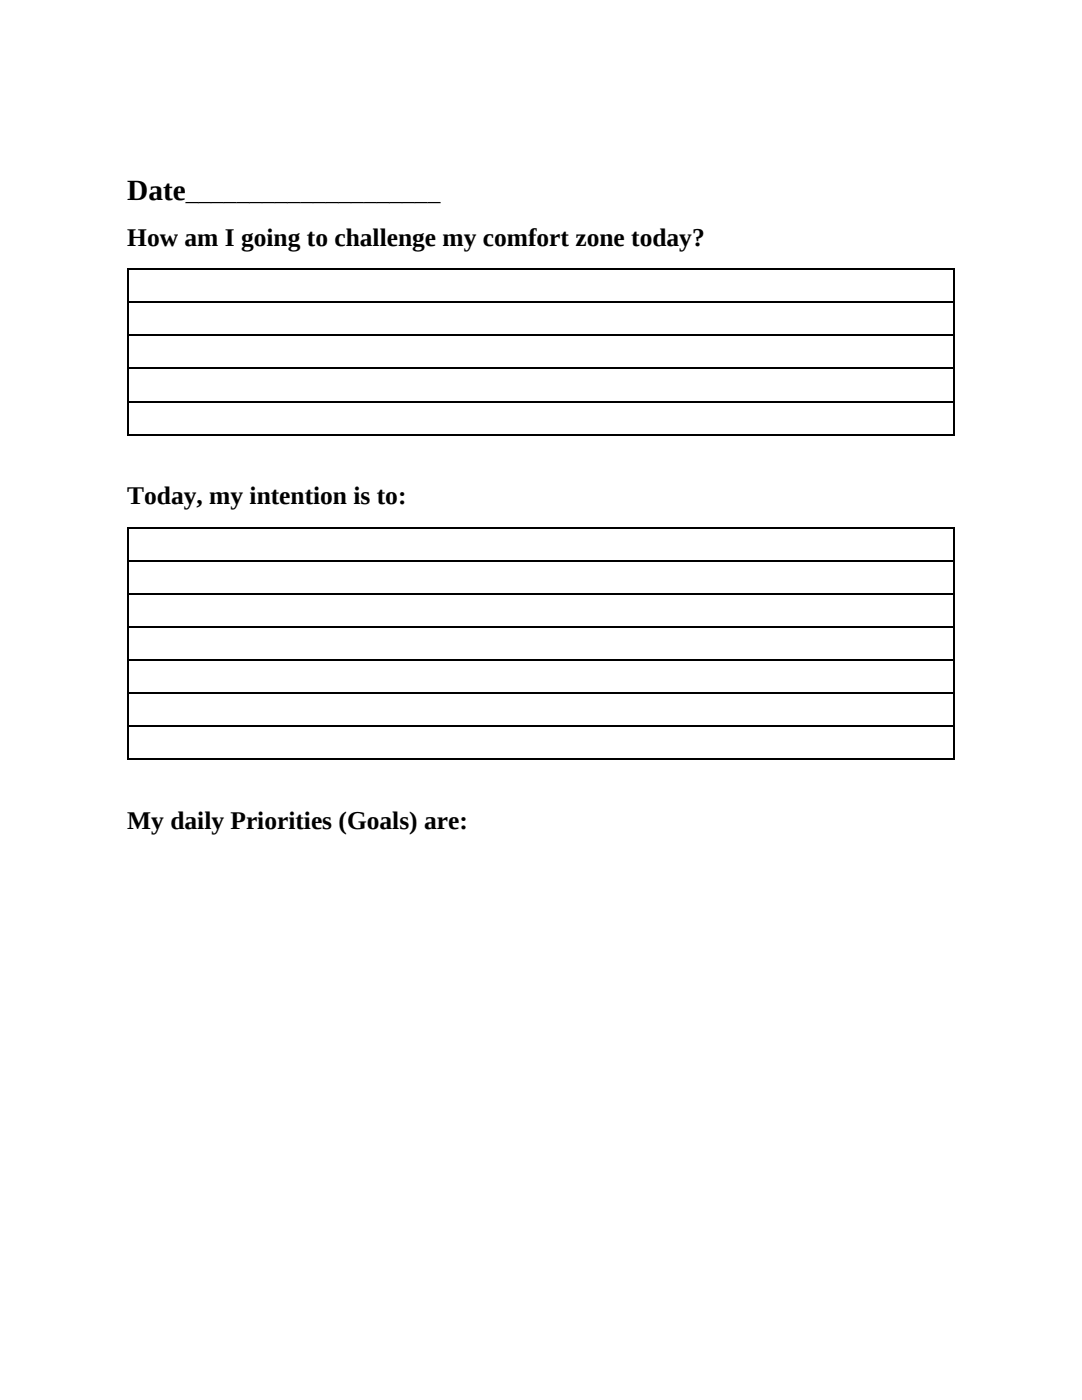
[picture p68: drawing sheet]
<svg xmlns="http://www.w3.org/2000/svg" width="216mm" height="279mm" viewBox="0 0 216 279" stroke-linecap="round" stroke-linejoin="round" font-family="sans-serif">
<defs><g id="words">
<text font-size="5.8" x="25.4" y="39.9">Date</text>
<g font-size="5.1">
<text x="37.1" y="39.9">____________________</text>
<text x="25.4" y="49">How am I going to challenge my comfort zone today?</text>
<text x="25.4" y="100.6">Today, my intention is to:</text>
<text x="25.4" y="165.4">My daily Priorities (Goals) are:</text>
</g>
</g></defs>
<g fill="none" stroke="#000" stroke-width=".25">
<path d="M25.4 53.7h165.1M25.5 53.6v33.3M190.4 53.6v33.3M25.4 73.5h165.1M25.4 66.9h165.1M25.4 60.3h165.1M25.4 80.1h165.1M25.4 86.7h165.1M25.4 118.5h165.1M25.4 111.9h165.1M25.4 105.3h165.1M25.5 105.2v46.4"/>
<path d="M190.4 105.2v46.4M25.4 138.3h165.1M25.4 131.7h165.1M25.4 125.1h165.1M25.4 144.9h165.1M25.4 151.5h165.1"/>
</g>
<use href="#words"/>
</svg>
